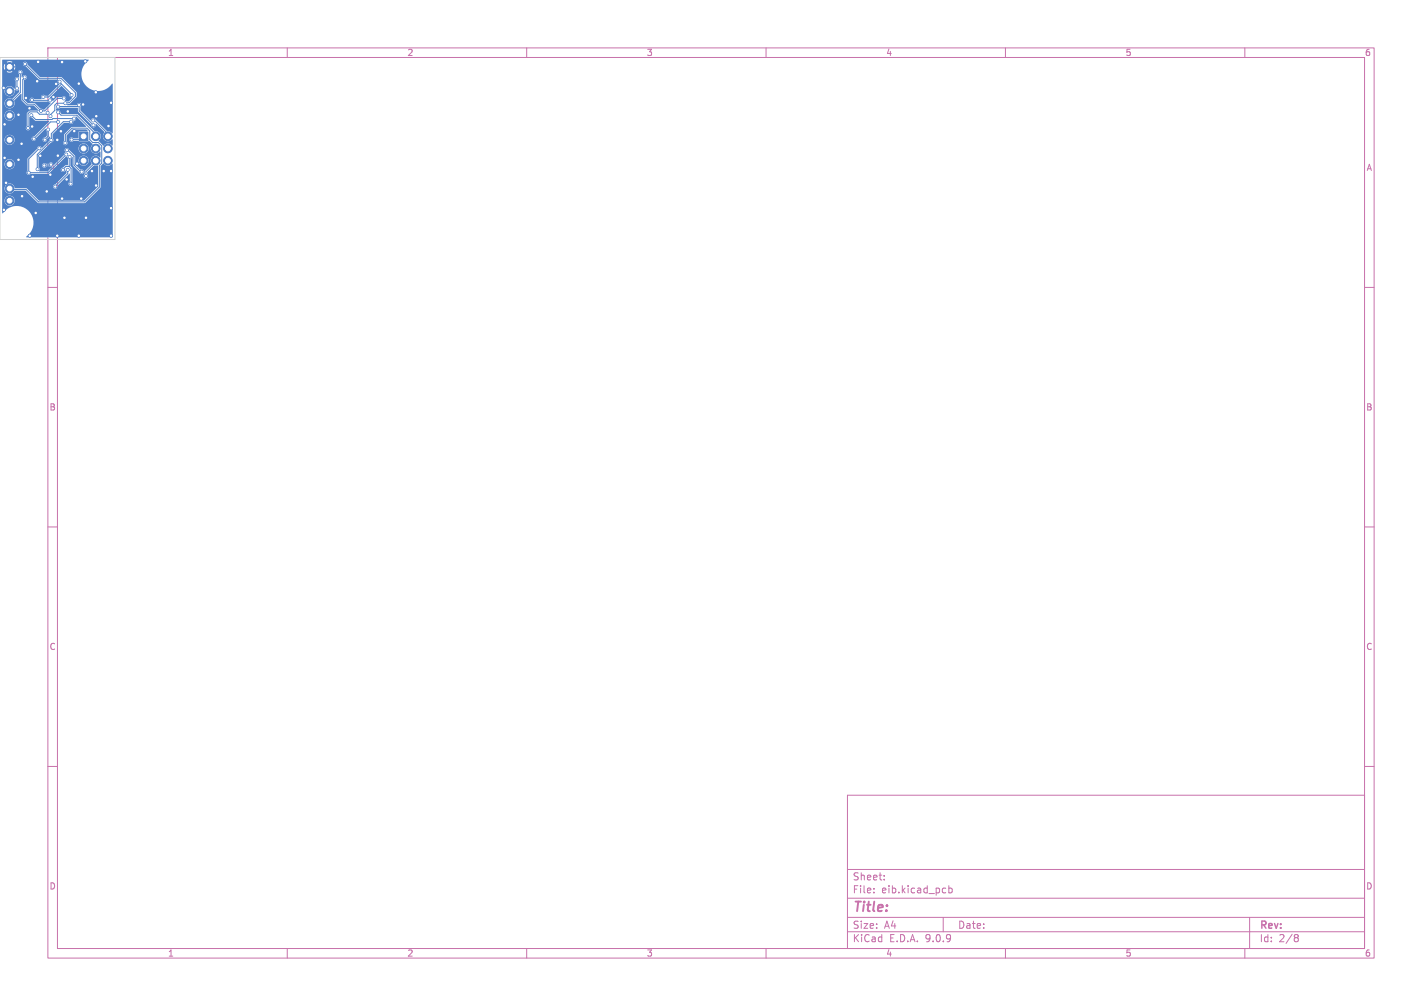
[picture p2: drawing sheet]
<svg xmlns="http://www.w3.org/2000/svg" width="297mm" height="210mm" viewBox="0 0 297 210" stroke-linecap="round" stroke-linejoin="round" font-family="sans-serif">
<defs><g id="words">
<text font-size="2.8" fill="#c872ab" x="178" y="190.9">Title:</text>
<g font-size="2.1" fill="#c872ab">
<text x="178" y="184">Sheet:</text>
<text x="178" y="186.7">File:</text>
<text x="184.1" y="186.7">eib.kicad_pcb</text>
<text x="178" y="196.9">KiCad</text>
<text x="178" y="194.1">Size:</text>
<text x="184.7" y="194.1">A4</text>
<text x="185.7" y="196.9">E.D.A.</text>
<text x="193.3" y="196.9">9.0.9</text>
<text x="200" y="194.1">Date:</text>
<text x="263" y="194.3">Rev:</text>
<text x="263" y="196.9">Id:</text>
<text x="267.1" y="196.9">2/8</text>
</g>
<g font-size="1.8" fill="#c872ab">
<text x="35" y="11.9">1</text>
<text x="85" y="11.9">2</text>
<text x="135" y="11.9">3</text>
<text x="185" y="11.9">4</text>
<text x="235" y="11.9">5</text>
<text x="285" y="11.9">6</text>
<text x="285.4" y="35.9">A</text>
<text x="10.3" y="85.9">B</text>
<text x="285.3" y="85.9">B</text>
<text x="10.3" y="135.9">C</text>
<text x="285.3" y="135.9">C</text>
<text x="10.3" y="185.9">D</text>
<text x="285.3" y="185.9">D</text>
<text x="35" y="199.9">1</text>
<text x="85" y="199.9">2</text>
<text x="135" y="199.9">3</text>
<text x="185" y="199.9">4</text>
<text x="235" y="199.9">5</text>
<text x="285" y="199.9">6</text>
</g>
<text font-size="1.8" fill="#fff" x="10.3" y="35.9">A</text>
</g></defs>
<g fill="none" stroke="#c872ab" stroke-width=".21">
<path d="M10 10h277v190h-277zM12 12h273v186h-273zM60 10v2M110 10v2M160 10v2M210 10v2M260 10v2M10 60h2M285 60h2M10 110h2M285 110h2M10 160h2"/>
<path d="M177 166h108v32h-108zM285 160h2M60 198v2M110 198v2M160 198v2M177 194.5h108M177 191.5h108M177 187.5h108M177 181.5h108M182.5 186.3v.1M182.5 185.5v.1M184.7 183.6v.1"/>
<path d="M184.7 182.8v.1M197 191.5v3M197.4 185.4l.1 .1M197.5 186.3l-.1 .1M198.2 184.9v1.5M198.2 185.5l.4-.1 .3 .3-.2 .6h-.5M210 198v2M260 198v2M261 191.5v6.5M270.6 195.1h.3l.3 .3-.3 .3M270.6 195.7h.3M270.9 195.7l.2 .2 .1 .4-.3 .3h-.3"/>
</g>
<g fill="#4d7fc4" stroke="#4d7fc4" stroke-width=".21">
<path d="M16.6 27.6h1.8v1.8h-1.8z"/>
<circle cx="2" cy="29.2" r=".9"/>
<circle cx="2" cy="21.6" r=".9"/>
<circle cx="2" cy="34.3" r=".9"/>
<circle cx="20" cy="31" r=".9"/>
<circle cx="22.5" cy="31" r=".9"/>
<circle cx="20" cy="28.5" r=".9"/>
<circle cx="17.5" cy="31" r=".9"/>
<circle cx="17.5" cy="33.5" r=".9"/>
<circle cx="22.5" cy="28.5" r=".9"/>
<circle cx="22.5" cy="33.5" r=".9"/>
<circle cx="20" cy="33.5" r=".9"/>
<circle cx="2" cy="41.9" r=".9"/>
<circle cx="2" cy="14" r=".9"/>
<circle cx="2" cy="24.1" r=".9"/>
<circle cx="2" cy="19" r=".9"/>
<circle cx="2" cy="39.4" r=".9"/>
<circle cx="6.6" cy="20.9" r=".3"/>
<circle cx="14.1" cy="35.5" r=".3"/>
<circle cx="14.9" cy="29.2" r=".3"/>
<circle cx="11.6" cy="39" r=".3"/>
<circle cx="10.4" cy="20.9" r=".3"/>
<circle cx="9.2" cy="34.6" r=".3"/>
<circle cx="6.8" cy="36.9" r=".3"/>
<circle cx="16.5" cy="49.2" r=".3"/>
<circle cx="13" cy="13" r=".3"/>
<circle cx="17.8" cy="12.8" r=".3"/>
<circle cx="14.2" cy="23.3" r=".3"/>
<circle cx="11.2" cy="20.3" r=".3"/>
<circle cx="3.9" cy="24" r=".3"/>
<circle cx="10.5" cy="36.5" r=".3"/>
<circle cx="8" cy="12.9" r=".3"/>
<circle cx="4.5" cy="30" r=".3"/>
<circle cx="12.7" cy="27.4" r=".3"/>
<circle cx="13" cy="41.5" r=".3"/>
<circle cx="8.4" cy="32.5" r=".3"/>
<circle cx="1.3" cy="38.2" r=".3"/>
<circle cx="18" cy="45.5" r=".3"/>
<circle cx="5.4" cy="20.5" r=".3"/>
<circle cx="21.7" cy="35.7" r=".3"/>
<circle cx="20.1" cy="24.3" r=".3"/>
<circle cx="7.8" cy="17" r=".3"/>
<circle cx="23.2" cy="35.7" r=".3"/>
<circle cx="6.2" cy="22.6" r=".3"/>
<circle cx="23.2" cy="49.2" r=".3"/>
<circle cx="23.2" cy="21.5" r=".3"/>
<circle cx="3.9" cy="33.4" r=".3"/>
<circle cx="20" cy="19.3" r=".3"/>
<circle cx="19.2" cy="35.7" r=".3"/>
<circle cx="17.4" cy="21.8" r=".3"/>
<circle cx="12" cy="49.2" r=".3"/>
<circle cx=".8" cy="18.4" r=".3"/>
<circle cx="22.7" cy="26.3" r=".3"/>
<circle cx="12" cy="29.2" r=".3"/>
<circle cx="20.1" cy="38.7" r=".3"/>
<circle cx="1" cy="26" r=".3"/>
<circle cx="7.5" cy="44.5" r=".3"/>
<circle cx="17" cy="41.5" r=".3"/>
<circle cx="11.7" cy="17.5" r=".3"/>
<circle cx="23.2" cy="43.5" r=".3"/>
<circle cx="13.5" cy="45.5" r=".3"/>
<circle cx=".8" cy="43.8" r=".3"/>
<circle cx="4.6" cy="41" r=".3"/>
<circle cx="6.7" cy="26.4" r=".3"/>
<circle cx="15.5" cy="27.4" r=".3"/>
<circle cx="6.2" cy="49.2" r=".3"/>
<circle cx="9.8" cy="40" r=".3"/>
<circle cx="16.1" cy="34.2" r=".3"/>
<circle cx="13.9" cy="37.5" r=".3"/>
<circle cx="12.1" cy="32.5" r=".3"/>
<circle cx="1" cy="33" r=".3"/>
<circle cx="16.5" cy="17.5" r=".3"/>
<circle cx="19.4" cy="25.2" r=".3"/>
<circle cx="4.2" cy="15.1" r=".3"/>
<circle cx="14.9" cy="25.4" r=".3"/>
<circle cx="7.8" cy="35.3" r=".3"/>
<circle cx="10.7" cy="29.3" r=".3"/>
<circle cx="14.9" cy="19.9" r=".3"/>
<circle cx="9.1" cy="20.3" r=".3"/>
<circle cx="12.4" cy="17.1" r=".3"/>
<circle cx="13.4" cy="20.6" r=".3"/>
<circle cx="8.5" cy="23.2" r=".3"/>
<circle cx="5.1" cy="16.2" r=".3"/>
<circle cx="13.1" cy="35.5" r=".3"/>
<circle cx="14.7" cy="38.3" r=".3"/>
<circle cx="14.5" cy="32.8" r=".3"/>
<circle cx="12.1" cy="22.3" r=".3"/>
<circle cx="19.5" cy="26.1" r=".3"/>
<circle cx="16.5" cy="21.9" r=".3"/>
<circle cx="17" cy="35.9" r=".3"/>
<circle cx="14" cy="31.3" r=".3"/>
<circle cx="15.4" cy="24.8" r=".3"/>
<circle cx="6.5" cy="24.1" r=".3"/>
<circle cx="5.2" cy="13.3" r=".3"/>
<circle cx="10.6" cy="24.3" r=".3"/>
<circle cx="13.7" cy="21.6" r=".3"/>
<circle cx="3.6" cy="16.6" r=".3"/>
<circle cx="3.5" cy="18.5" r=".3"/>
<circle cx="6" cy="36.1" r=".3"/>
<circle cx="8.2" cy="31" r=".3"/>
<circle cx="13.8" cy="32.3" r=".3"/>
<circle cx="5.8" cy="26.8" r=".3"/>
<circle cx="10" cy="23.6" r=".3"/>
<circle cx="9.3" cy="29.2" r=".3"/>
<circle cx="10" cy="27" r=".3"/>
<circle cx="17.9" cy="36.8" r=".3"/>
<circle cx="12.1" cy="23.5" r=".3"/>
<circle cx="7" cy="28.9" r=".3"/>
<circle cx="12.1" cy="25.5" r=".3"/>
<circle cx="13.6" cy="29.9" r=".3"/>
</g>
<g fill="none" stroke="#4d7fc4" stroke-width=".21">
<path d="M2 14h2.8l3.6 3.5h3.3M3.5 16.6v1.9M4.2 15.1v4.2l-2.2 2.3M5.1 16.2l-.4 .5v4.2l.9 .9h1.6l1.4 1.4h.7l2.6-2.6h1.4M5.3 13.4l2.9 3h4.5l3.1 3v.8l-1.3 1.3-2.7 .1-.4 .4v1.1l-.8 .9v.3M12.4 17.1l2.5 2.6v.2M12.8 17.6l-2.7 2.7h-1M6.6 24.1l.8 .9h3.4l.2-.2h4.4M6.7 20.9l3.8 .1M6.8 36.9l3.8 3.8h7.5l2-2M8.2 31l-2.2 2.2v2.9h4l3.8-3.8M9.9 23.6l-.3 .3h-1.4l-.5-.5h-1.5l-.3 .4v3"/>
<path d="M10 27.1v1.4l-.7 .7M10.5 34.5l-1.3 .1M12.1 23.5l.6 .6h3.3l3.7 3.6M12.1 25.5h-1.5l-3.6 3.5M12.7 27.4l-.8 .8v4.1l.2 .2M13.6 29.9v-1.7l1.4-1.4h3.2l.5 .6v1.8l.6 .6h1.2l.7 .7v3.6l-.4 .5v4.5l-3.2 3.1h-9.6l-2.6-2.6h-2.6M13.9 31.4h.2l1.3 1.3v1.8l1.3 1.3 .4 .1M14.1 35.5v.8l-2.6 2.7M14.5 34.8h-.8l-.5 .7M14.5 34.8l.3 .4-.1 3.2M14.6 32.8l-.1 2M14.9 25.4h-1.7l-2.5 2.5v1.4l-2.9 2.9v3.1"/>
<path d="M14.9 29.2h1.7M16.5 21.9v1.3l3 2.9M16.5 22.2l-4.4 .1M19.5 25.2h.2l2.6 2.5M19.6 34.3l-1.7 1.6v.9"/>
</g>
<g fill="#4d7fc4">
<path d="M.5 12.5h18l-1 1.2a3.5 3.5 0 0 0-.1 3.5l.1 .1a3.6 3.6 0 0 0 6 .2v10.3l-.7-.4h-.5l-2.3-2.4a.57 .57 0 0 0-.6-.3 .57 .57 0 0 0-.5 .4l-2.1-2v-.7a.5 .5 0 0 0-.1-.9 .5 .5 0 0 0-.7 .5l-2-.1 .1-.2h.5l1.4-1.4v-1l-3.1-3.2h-4.6l-2.6-2.6a.48 .48 0 0 0-.4-.6 .48 .48 0 0 0-.5 .5 .48 .48 0 0 0 .6 .4l2.7 2.8h4a.74 .74 0 0 0 .3 1l-2.3 2.4h-.7a.49 .49 0 0 0-.7-.1 .49 .49 0 0 0 0 .7l-1.6 .1a.47 .47 0 0 0-.7-.2 .47 .47 0 0 0-.1 .6 .47 .47 0 0 0 .7 .1h3l.6 .3-1.3 1.4h-.3l-.6-.2-1.1-1.2h-1.6l-.7-.8v-3.9a.78 .78 0 0 0 .5-.9l-.5-.2-.5 .4v-.7a.47 .47 0 0 0 0-.7 .47 .47 0 0 0-.7 .1 .47 .47 0 0 0 .2 .7v.7a.53 .53 0 0 0-.8 0 .53 .53 0 0 0 .1 .8v1l-.3 .6a1.05 1.05 0 0 0-1.8-.4 1.05 1.05 0 0 0 .4 1.8 1.05 1.05 0 0 0 1.5-1.1v-.2l.4 .2 .4-.1 .1 .4-1.4 1.4a1.07 1.07 0 0 0-1.6 .5 1.07 1.07 0 0 0 .8 1.4 1.07 1.07 0 0 0 1.3-1l-.1-.5 1.4-1.4 .1 1.4 1 1h1.6l1 1-.1 .2-1.8-.1-.6 .5v2.8a.47 .47 0 0 0 0 .7 .47 .47 0 0 0 .7-.1 .47 .47 0 0 0-.2-.7l.1-1.9 .5 .1 .7 .7 2.9 .1-3.1 3.2a.48 .48 0 0 0-.6 .4 .48 .48 0 0 0 .5 .5 .48 .48 0 0 0 .4-.6l2-1.9 .3 .6v.8l-.4 .4a.47 .47 0 0 0-.5 .5 .47 .47 0 0 0 .6 .4 .47 .47 0 0 0 .3-.6l.6-.5-.2 .9-1.5 1.5a.49 .49 0 0 0-.6-.4 .49 .49 0 0 0-.4 .6l-1.9 1.9-.1 2.6a.49 .49 0 0 0 0 .8 .49 .49 0 0 0 .7-.1h3.8l3.5-3.6h.3l.2 .4v1.4h-.6l-.5 .5a.49 .49 0 0 0-.3 .8 .49 .49 0 0 0 .9-.2l.2 .3v.3l-2.3 2.3a.48 .48 0 0 0-.5 .5 .48 .48 0 0 0 .6 .4 .48 .48 0 0 0 .3-.7l2.5-2.5 .1 .1v1.6a.47 .47 0 0 0-.2 .7 .47 .47 0 0 0 .6 .1 .47 .47 0 0 0 .1-.7v-2.9l-.4-.5v-1.4l.3-.4h.2v1.8l1.3 1.3a.48 .48 0 0 0 .6 .5 .48 .48 0 0 0 .4-.6 .48 .48 0 0 0-.6-.4l-1.2-1.1v-.9h.7v.2a1.06 1.06 0 0 0 1.6 .8 1.06 1.06 0 0 0 0-1.8 1.06 1.06 0 0 0-1.6 .8h-.7v-.9l-1.3-1.3a.49 .49 0 0 0-.8-.2 .49 .49 0 0 0 .1 .8l-.3 .6-2.1 2.1-.2-.1a.5 .5 0 0 0-.4-.5 .5 .5 0 0 0-.5 .3h-.7a.47 .47 0 0 0-.6 .2 .47 .47 0 0 0 .2 .6 .47 .47 0 0 0 .6-.3h.6l.5 .2-.9 .9-1.7-.1 .1-.4-.3-.4v-2.5l1.5-1.5h6.9v.2a1.06 1.06 0 0 0 1.6 .8 1.06 1.06 0 0 0 0-1.8 1.06 1.06 0 0 0-1.6 .8h-6.9l1.2-1.2h.2a.49 .49 0 0 0 .1-.9v-.8l2.3-2.3h1.2a.54 .54 0 0 0 .6 .1 .54 .54 0 0 0 .3-.6 .55 .55 0 0 0 .4-.8l.2-.1 2 2.1-3.1 .1-1.5 1.5v1.5a.47 .47 0 0 0 0 .7 .47 .47 0 0 0 .7-.1 .47 .47 0 0 0-.2-.7v-1.2l1.3-1.2h2.8l.3 .2-.1 .2h-1.7l-.1 1.5h-1a.48 .48 0 0 0-.7-.1 .48 .48 0 0 0 0 .7 .48 .48 0 0 0 .7-.1l3 .1 .2-.1 .8 .7a1.08 1.08 0 0 0 .1 1.8 1.27 1.27 0 0 0 1.4-.3v1.3a1.13 1.13 0 0 0-1.6-.2 1.13 1.13 0 0 0-.2 1.6l-1.4 1.4v.6a.48 .48 0 0 0-.1 .7 .48 .48 0 0 0 .7 0 .48 .48 0 0 0-.1-.7v-.4l1.4-1.3h.9v4.4l-3 2.9h-9.3l-2.6-2.6h-2.5a1.08 1.08 0 0 0-1.6-.8 1.08 1.08 0 0 0-.2 1.7 1.08 1.08 0 0 0 1.7-.4h2.4l2.6 2.6h9.7l3.3-3.2v-4.5l.5-.6h.2a1.13 1.13 0 0 0 1.8 .1v15.3h-18a3.6 3.6 0 0 0 .5-5.5 3.6 3.6 0 0 0-5.5 .5v-2.7h.4a1.06 1.06 0 0 0 1.5 1.1 1.06 1.06 0 0 0 .3-1.8 1.06 1.06 0 0 0-1.7 .5l-.1 .2h-.4v-7.6h.4a1.06 1.06 0 0 0 1.5 1.1 1.06 1.06 0 0 0 .3-1.8 1.06 1.06 0 0 0-1.7 .5l-.1 .2h-.4v-5.1h.4a1.06 1.06 0 0 0 1.5 1.1 1.06 1.06 0 0 0 .3-1.8 1.06 1.06 0 0 0-1.7 .5l-.1 .2h-.4v-5.1h.4a1.06 1.06 0 0 0 1.5 1.1 1.06 1.06 0 0 0 .3-1.8 1.06 1.06 0 0 0-1.7 .5l-.1 .2h-.4v-10.1h.3l.2 .7 .5-.6 .4 .5-.5 .5 .5 .2 .7-.2-.5-.5 .4-.5 .5 .6 .2-.7-.2-.6-.5 .6-.4-.4 .5-.6-.5-.1-.7 .1 .5 .6-.4 .4-.5-.6-.2 .6h-.3z"/>
<path d="M11.7 22.7h.5l.4-.2h3.6l.1 .8 2.7 2.7a.47 .47 0 0 0 .5 .6 .47 .47 0 0 0 .4-.6l.2-.1 1.7 1.7a1.13 1.13 0 0 0 0 1.6 1.13 1.13 0 0 0 1.7-.1v1.3a1.39 1.39 0 0 0-2 0l-.9-.9a1.14 1.14 0 0 0 .4-1.4 1.14 1.14 0 0 0-1.3-.7l-3.5-3.6h-3.3l-.3-.2a.67 .67 0 0 0-.9-.5z"/>
<path d="M10.4 20.3l2.4-2.4 1.7 1.7a.62 .62 0 0 0 .6 .8l-.8 .8-.7-.2a.5 .5 0 0 0 .1-.7 .5 .5 0 0 0-.8 0h-1.1l-.8 .8z"/>
</g>
<path d="M0 12h24v38h-24z" fill="none" stroke="#d0d2cd" stroke-width=".21"/>
<g fill="#fff" stroke="#fff" stroke-width=".21">
<circle cx="6.6" cy="20.8" r=".15"/>
<circle cx="14.1" cy="35.4" r=".15"/>
<circle cx="14.9" cy="29.1" r=".15"/>
<circle cx="11.5" cy="39" r=".15"/>
<circle cx="10.4" cy="21" r=".15"/>
<circle cx="9.2" cy="34.5" r=".15"/>
<circle cx="6.8" cy="36.9" r=".15"/>
<circle cx="16.5" cy="49.2" r=".15"/>
<circle cx="13" cy="13" r=".15"/>
<circle cx="17.8" cy="12.8" r=".15"/>
<circle cx="14.2" cy="23.3" r=".15"/>
<circle cx="11.2" cy="20.3" r=".15"/>
<circle cx="3.9" cy="24" r=".15"/>
<circle cx="10.5" cy="36.5" r=".15"/>
<circle cx="8" cy="12.9" r=".15"/>
<circle cx="4.5" cy="30" r=".15"/>
<circle cx="12.7" cy="27.4" r=".15"/>
<circle cx="13" cy="41.5" r=".15"/>
<circle cx="8.4" cy="32.5" r=".15"/>
<circle cx="1.3" cy="38.2" r=".15"/>
<circle cx="18" cy="45.5" r=".15"/>
<circle cx="5.4" cy="20.5" r=".15"/>
<circle cx="21.7" cy="35.7" r=".15"/>
<circle cx="20.1" cy="24.3" r=".15"/>
<circle cx="7.8" cy="17" r=".15"/>
<circle cx="23.2" cy="35.7" r=".15"/>
<circle cx="6.2" cy="22.6" r=".15"/>
<circle cx="23.2" cy="49.2" r=".15"/>
<circle cx="23.2" cy="21.5" r=".15"/>
<circle cx="3.9" cy="33.4" r=".15"/>
<circle cx="20" cy="19.3" r=".15"/>
<circle cx="19.2" cy="35.7" r=".15"/>
<circle cx="17.4" cy="21.8" r=".15"/>
<circle cx="12" cy="49.2" r=".15"/>
<circle cx=".8" cy="18.4" r=".15"/>
<circle cx="22.7" cy="26.3" r=".15"/>
<circle cx="12" cy="29.2" r=".15"/>
<circle cx="20.1" cy="38.7" r=".15"/>
<circle cx="1" cy="26" r=".15"/>
<circle cx="7.5" cy="44.5" r=".15"/>
<circle cx="17" cy="41.5" r=".15"/>
<circle cx="11.7" cy="17.5" r=".15"/>
<circle cx="23.2" cy="43.5" r=".15"/>
<circle cx="13.5" cy="45.5" r=".15"/>
<circle cx=".8" cy="43.8" r=".15"/>
<circle cx="4.6" cy="41" r=".15"/>
<circle cx="6.7" cy="26.4" r=".15"/>
<circle cx="15.5" cy="27.4" r=".15"/>
<circle cx="6.2" cy="49.2" r=".15"/>
<circle cx="9.8" cy="40" r=".15"/>
<circle cx="16.1" cy="34.2" r=".15"/>
<circle cx="13.9" cy="37.5" r=".15"/>
<circle cx="12.1" cy="32.5" r=".15"/>
<circle cx="1" cy="33" r=".15"/>
<circle cx="16.5" cy="17.5" r=".15"/>
<circle cx="19.5" cy="25.1" r=".15"/>
<circle cx="4.2" cy="15.1" r=".15"/>
<circle cx="14.9" cy="25.4" r=".15"/>
<circle cx="7.8" cy="35.3" r=".15"/>
<circle cx="10.7" cy="29.3" r=".15"/>
<circle cx="14.9" cy="19.8" r=".15"/>
<circle cx="9" cy="20.3" r=".15"/>
<circle cx="12.5" cy="17" r=".15"/>
<circle cx="13.3" cy="20.5" r=".15"/>
<circle cx="8.6" cy="23.1" r=".15"/>
<circle cx="5.1" cy="16.1" r=".15"/>
<circle cx="13.1" cy="35.4" r=".15"/>
<circle cx="14.7" cy="38.4" r=".15"/>
<circle cx="14.6" cy="32.7" r=".15"/>
<circle cx="12.1" cy="22.3" r=".15"/>
<circle cx="19.5" cy="26.1" r=".15"/>
<circle cx="16.5" cy="21.9" r=".15"/>
<circle cx="17" cy="35.8" r=".15"/>
<circle cx="13.9" cy="31.4" r=".15"/>
<circle cx="15.4" cy="24.7" r=".15"/>
<circle cx="6.6" cy="24" r=".15"/>
<circle cx="5.2" cy="13.4" r=".15"/>
<circle cx="10.5" cy="24.3" r=".15"/>
<circle cx="13.6" cy="21.5" r=".15"/>
<circle cx="3.5" cy="16.5" r=".15"/>
<circle cx="3.5" cy="18.4" r=".15"/>
<circle cx="6" cy="36.1" r=".15"/>
<circle cx="8.2" cy="31" r=".15"/>
<circle cx="13.8" cy="32.2" r=".15"/>
<circle cx="5.9" cy="26.7" r=".15"/>
<circle cx="9.9" cy="23.5" r=".15"/>
<circle cx="9.4" cy="29.1" r=".15"/>
<circle cx="10" cy="27.1" r=".15"/>
<circle cx="18" cy="36.7" r=".15"/>
<circle cx="12.1" cy="23.4" r=".15"/>
<circle cx="7" cy="29" r=".15"/>
<circle cx="12.2" cy="25.4" r=".15"/>
<circle cx="13.7" cy="29.8" r=".15"/>
<circle cx="2" cy="29.2" r=".5"/>
<circle cx="2" cy="21.6" r=".5"/>
<circle cx="3.5" cy="46.5" r="1.6"/>
<circle cx="2" cy="34.3" r=".5"/>
<circle cx="17.5" cy="28.5" r=".5"/>
<circle cx="20" cy="31" r=".5"/>
<circle cx="22.5" cy="31" r=".5"/>
<circle cx="20" cy="28.5" r=".5"/>
<circle cx="17.5" cy="31" r=".5"/>
<circle cx="17.5" cy="33.5" r=".5"/>
<circle cx="22.5" cy="28.5" r=".5"/>
<circle cx="22.5" cy="33.5" r=".5"/>
<circle cx="20" cy="33.5" r=".5"/>
<circle cx="2" cy="41.9" r=".5"/>
<circle cx="20.5" cy="15.5" r="1.6"/>
<circle cx="2" cy="14" r=".5"/>
<circle cx="2" cy="24.1" r=".5"/>
<circle cx="2" cy="19" r=".5"/>
<circle cx="2" cy="39.4" r=".5"/>
</g>
<use href="#words"/>
</svg>
